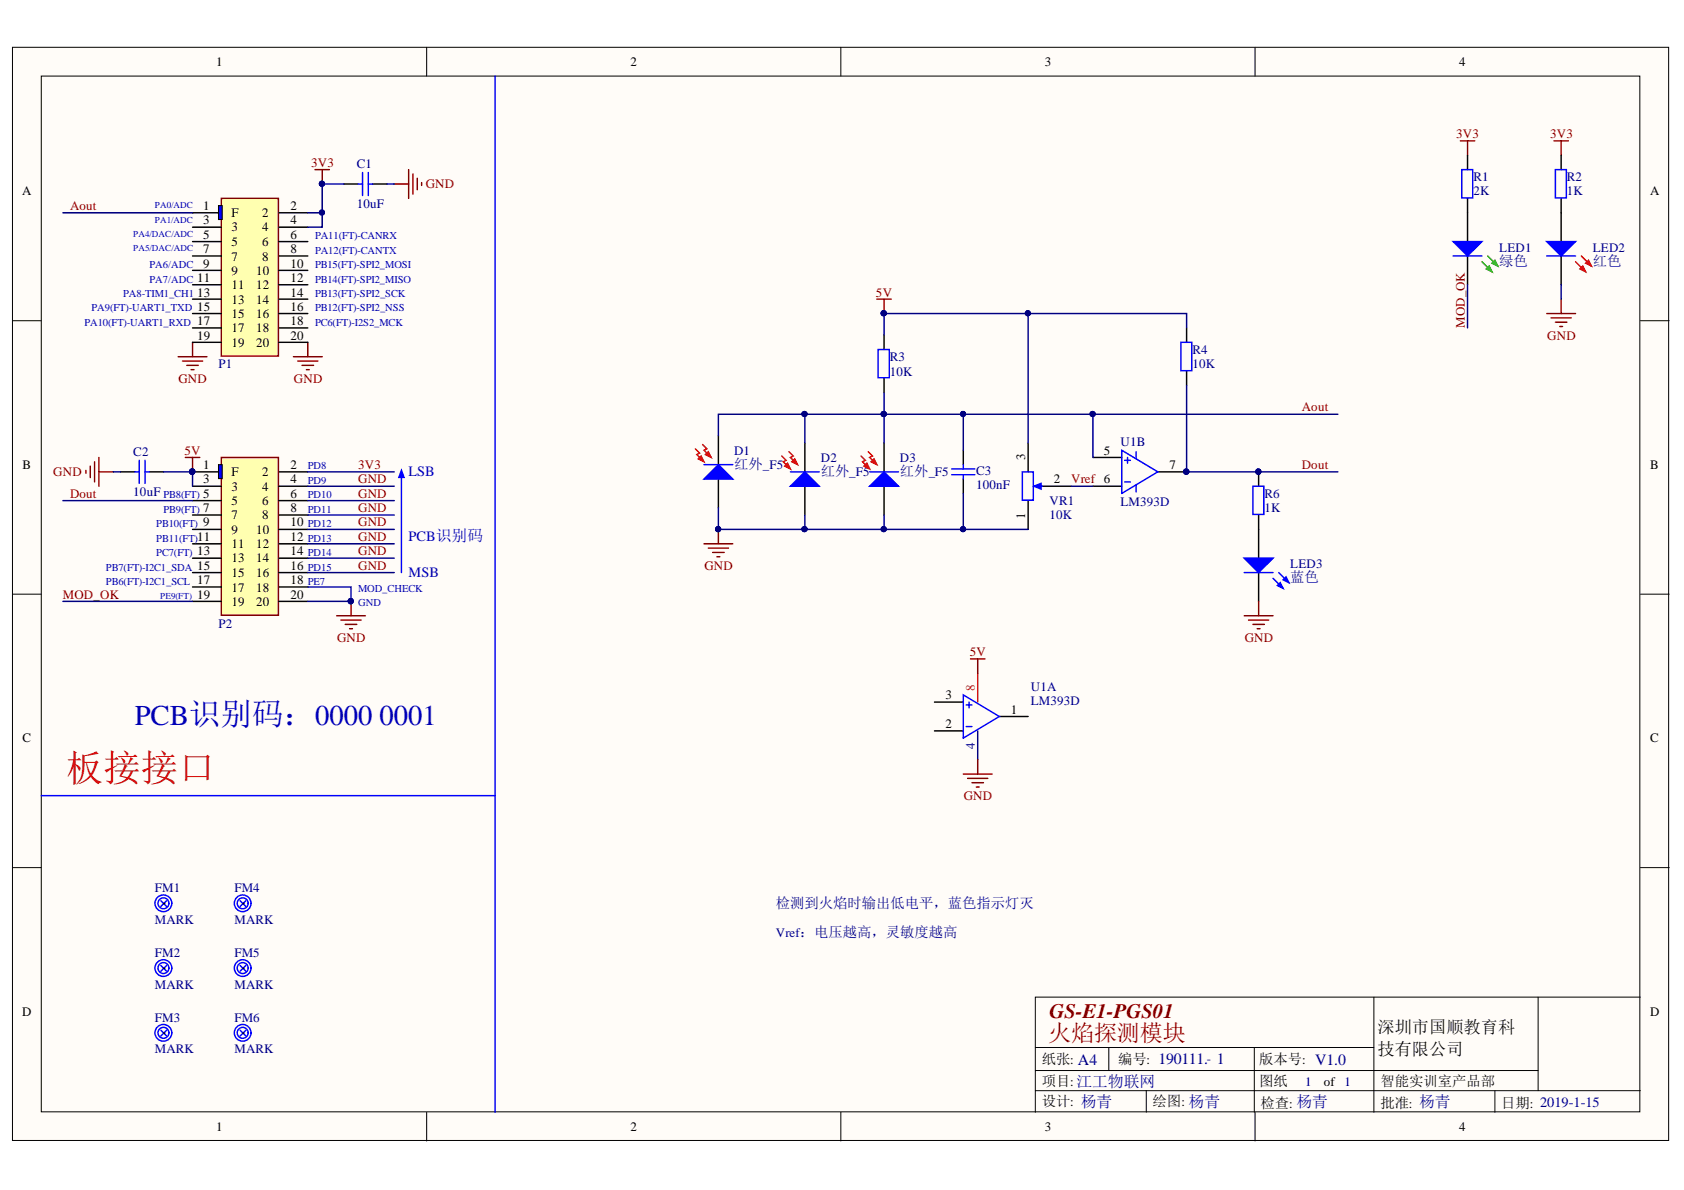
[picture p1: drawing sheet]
<svg xmlns="http://www.w3.org/2000/svg" width="297mm" height="210mm" viewBox="0 0 297 210" stroke-linecap="round" stroke-linejoin="round" font-family="sans-serif">
<defs><g id="words">
<text font-size="6.6" fill="#f00" x="11.7" y="137.8">板接接口</text>
<text font-size="5.1" fill="#0000bf" x="23.8" y="127.8">PCB识别码：0000 0001</text>
<text font-size="4.1" fill="#800000" x="184.9" y="183.7">火焰探测模块</text>
<text font-size="3.6" fill="#800000" x="185.1" y="179.6">GS-E1-PGS01</text>
<g font-size="3">
<text x="243" y="182.3">深圳市国顺教育科</text>
<text x="243" y="186.1">技有限公司</text>
</g>
<g font-size="2.5" fill="#000080">
<text x="264.5" y="47">绿色</text>
<text x="280.9" y="47">红色</text>
<text x="129.5" y="82.7">红外_F5</text>
<text x="144.8" y="84">红外_F5</text>
<text x="158.7" y="84">红外_F5</text>
<text x="227.6" y="102.7">蓝色</text>
<text x="136.8" y="160.1">检测到火焰时输出低电平，蓝色指示灯灭</text>
</g>
<g font-size="2.5" fill="#0000bf">
<text x="72.1" y="84">LSB</text>
<text x="72.1" y="95.4">PCB识别码</text>
<text x="72.1" y="101.7">MSB</text>
</g>
<g font-size="2.5">
<text x="183.8" y="187.7">纸张: A4</text>
<text x="183.8" y="191.6">项目:江工物联网</text>
<text x="197.2" y="187.7">编号: 190111.- 1</text>
<text x="222.1" y="187.7">版本号: V1.0</text>
<text x="222.1" y="191.6">图纸</text>
<text x="243.5" y="191.6">智能实训室产品部</text>
<text x="183.8" y="195.1">设计: 杨青</text>
<text x="203.3" y="195.1">绘图: 杨青</text>
<text x="222.3" y="195.4">检查: 杨青</text>
<text x="243.5" y="195.4">批准: 杨青</text>
<text x="264.8" y="195.4">日期: 2019-1-15</text>
</g>
<g font-size="2.3">
<text x="38.1" y="11.7">1</text>
<text x="111.2" y="11.7">2</text>
<text x="184.3" y="11.7">3</text>
<text x="257.4" y="11.7">4</text>
<text x="3.9" y="34.5">A</text>
<text x="291.1" y="34.5">A</text>
<text x="35.9" y="37">1</text>
<text x="35.9" y="39.5">3</text>
<text x="40.8" y="38.3">F</text>
<text x="40.8" y="40.8">3</text>
<text x="46.3" y="38.3">2</text>
<text x="46.3" y="40.8">4</text>
<text x="51.3" y="37">2</text>
<text x="51.3" y="39.5">4</text>
<text x="35.9" y="42.1">5</text>
<text x="35.9" y="44.7">7</text>
<text x="35.9" y="47.2">9</text>
<text x="40.8" y="43.4">5</text>
<text x="40.8" y="46">7</text>
<text x="46.3" y="43.4">6</text>
<text x="46.3" y="46">8</text>
<text x="51.3" y="42.1">6</text>
<text x="51.3" y="44.7">8</text>
<text x="51.3" y="47.2">10</text>
<text x="34.8" y="49.8">11</text>
<text x="34.8" y="52.3">13</text>
<text x="40.8" y="48.5">9</text>
<text x="40.8" y="51">11</text>
<text x="40.8" y="53.6">13</text>
<text x="45.2" y="48.5">10</text>
<text x="45.2" y="51">12</text>
<text x="45.2" y="53.6">14</text>
<text x="51.3" y="49.8">12</text>
<text x="51.3" y="52.3">14</text>
<text x="34.8" y="54.8">15</text>
<text x="34.8" y="57.4">17</text>
<text x="34.8" y="59.9">19</text>
<text x="40.8" y="56.1">15</text>
<text x="40.8" y="58.6">17</text>
<text x="45.2" y="56.1">16</text>
<text x="45.2" y="58.6">18</text>
<text x="51.3" y="54.8">16</text>
<text x="51.3" y="57.4">18</text>
<text x="51.3" y="59.9">20</text>
<text x="40.8" y="61.2">19</text>
<text x="45.2" y="61.2">20</text>
<text x="4" y="82.7">B</text>
<text x="35.9" y="82.7">1</text>
<text x="40.8" y="84">F</text>
<text x="46.3" y="84">2</text>
<text x="51.3" y="82.7">2</text>
<text x="180.8" y="81.2" transform="rotate(-90 180.8 81.2)">3</text>
<text x="194.7" y="80.2">5</text>
<text x="206.3" y="82.7">7</text>
<text x="291.1" y="82.7">B</text>
<text x="35.9" y="85.3">3</text>
<text x="35.9" y="87.8">5</text>
<text x="40.8" y="86.5">3</text>
<text x="40.8" y="89.1">5</text>
<text x="46.3" y="86.5">4</text>
<text x="46.3" y="89.1">6</text>
<text x="51.3" y="85.3">4</text>
<text x="51.3" y="87.8">6</text>
<text x="185.9" y="85.3">2</text>
<text x="34.8" y="95.4">11</text>
<text x="35.9" y="90.3">7</text>
<text x="35.9" y="92.9">9</text>
<text x="40.8" y="91.6">7</text>
<text x="40.8" y="94.1">9</text>
<text x="45.2" y="94.1">10</text>
<text x="46.3" y="91.6">8</text>
<text x="51.3" y="90.3">8</text>
<text x="51.3" y="92.9">10</text>
<text x="51.3" y="95.4">12</text>
<text x="180.8" y="91.5" transform="rotate(-90 180.8 91.5)">1</text>
<text x="34.8" y="97.9">13</text>
<text x="34.8" y="100.5">15</text>
<text x="40.8" y="96.7">11</text>
<text x="40.8" y="99.2">13</text>
<text x="40.8" y="101.7">15</text>
<text x="45.2" y="96.7">12</text>
<text x="45.2" y="99.2">14</text>
<text x="45.2" y="101.7">16</text>
<text x="51.3" y="97.9">14</text>
<text x="51.3" y="100.5">16</text>
<text x="34.8" y="103">17</text>
<text x="34.8" y="105.6">19</text>
<text x="40.8" y="104.4">17</text>
<text x="40.8" y="106.9">19</text>
<text x="45.2" y="104.4">18</text>
<text x="45.2" y="106.9">20</text>
<text x="51.3" y="103">18</text>
<text x="51.3" y="105.6">20</text>
<text x="166.8" y="123.4">3</text>
<text x="178.3" y="125.9">1</text>
<text x="4" y="131">C</text>
<text x="166.8" y="128.4">2</text>
<text x="291.1" y="131">C</text>
<text x="3.9" y="179.2">D</text>
<text x="291.1" y="179.2">D</text>
<text x="233.5" y="191.6">of 1</text>
<text x="38.1" y="199.5">1</text>
<text x="111.2" y="199.5">2</text>
<text x="184.3" y="199.5">3</text>
<text x="257.4" y="199.5">4</text>
</g>
<g font-size="2.3" fill="#800000">
<text x="54.9" y="29.4">3V3</text>
<text x="256.8" y="24.3">3V3</text>
<text x="273.4" y="24.3">3V3</text>
<text x="75.1" y="33.2">GND</text>
<text x="12.3" y="37">Aout</text>
<text x="154.5" y="52.3">5V</text>
<text x="258.4" y="57.9" transform="rotate(-90 258.4 57.9)">MOD_OK</text>
<text x="272.9" y="59.9">GND</text>
<text x="31.5" y="67.5">GND</text>
<text x="51.8" y="67.5">GND</text>
<text x="229.6" y="72.6">Aout</text>
<text x="9.4" y="84">GND</text>
<text x="32.6" y="80.2">5V</text>
<text x="63.2" y="82.7">3V3</text>
<text x="229.6" y="82.7">Dout</text>
<text x="12.3" y="87.8">Dout</text>
<text x="63.2" y="85.3">GND</text>
<text x="63.2" y="87.8">GND</text>
<text x="188.9" y="85.3">Vref 6</text>
<text x="63.2" y="90.3">GND</text>
<text x="63.2" y="92.9">GND</text>
<text x="63.2" y="95.4">GND</text>
<text x="63.2" y="100.5">GND</text>
<text x="63.2" y="97.9">GND</text>
<text x="124.2" y="100.5">GND</text>
<text x="11.1" y="105.6">MOD_OK</text>
<text x="59.5" y="113.2">GND</text>
<text x="219.5" y="113.2">GND</text>
<text x="171.1" y="115.8">5V</text>
<text x="170" y="141.1">GND</text>
</g>
<g font-size="2.3" fill="#000080">
<text x="62.9" y="29.7">C1</text>
<text x="259.9" y="31.9">R1</text>
<text x="259.9" y="34.5">2K</text>
<text x="276.4" y="31.9">R2</text>
<text x="276.4" y="34.5">1K</text>
<text x="62.9" y="36.8">10uF</text>
<text x="264.5" y="44.4">LED1</text>
<text x="280.9" y="44.4">LED2</text>
<text x="38.6" y="65">P1</text>
<text x="157" y="63.7">R3</text>
<text x="210.3" y="62.4">R4</text>
<text x="210.3" y="65">10K</text>
<text x="157" y="66.2">10K</text>
<text x="23.5" y="80.4">C2</text>
<text x="129.5" y="80.2">D1</text>
<text x="144.8" y="81.5">D2</text>
<text x="158.7" y="81.5">D3</text>
<text x="172.2" y="83.7">C3</text>
<text x="197.6" y="78.7">U1B</text>
<text x="23.5" y="87.5">10uF</text>
<text x="172.2" y="86.3">100nF</text>
<text x="185.1" y="89.1">VR1</text>
<text x="197.6" y="89.3">LM393D</text>
<text x="223" y="87.8">R6</text>
<text x="185.1" y="91.6">10K</text>
<text x="223" y="90.3">1K</text>
<text x="227.6" y="100.2">LED3</text>
<text x="38.6" y="110.7">P2</text>
<text x="181.8" y="121.8">U1A</text>
<text x="181.8" y="124.4">LM393D</text>
<text x="27.3" y="157.3">FM1</text>
<text x="41.4" y="157.3">FM4</text>
<text x="27.3" y="163">MARK</text>
<text x="41.4" y="163">MARK</text>
<text x="136.8" y="165.3">Vref：电压越高，灵敏度越高</text>
<text x="27.3" y="168.8">FM2</text>
<text x="41.4" y="168.8">FM5</text>
<text x="27.3" y="174.4">MARK</text>
<text x="41.4" y="174.4">MARK</text>
<text x="27.3" y="180.2">FM3</text>
<text x="27.3" y="185.8">MARK</text>
<text x="41.4" y="180.2">FM6</text>
<text x="41.4" y="185.8">MARK</text>
<text x="230.2" y="191.6">1</text>
</g>
<text font-size="2.3" fill="#ee0e22" x="171.9" y="121.8" transform="rotate(-90 171.9 121.8)">8</text>
<text font-size="2.3" fill="#11037f" x="171.9" y="132.1" transform="rotate(-90 171.9 132.1)">4</text>
<g font-size="1.9" fill="#0000bf">
<text x="26.4" y="47.3">PA6/ADC</text>
<text x="55.6" y="42.2">PA11(FT)-CANRX</text>
<text x="55.6" y="44.8">PA12(FT)-CANTX</text>
<text x="55.6" y="47.3">PB15(FT)-SPI2_MOSI</text>
<text x="21.7" y="52.4">PA8-TIM1_CH1</text>
<text x="26.4" y="49.8">PA7/ADC</text>
<text x="55.6" y="49.8">PB14(FT)-SPI2_MISO</text>
<text x="55.6" y="52.4">PB13(FT)-SPI2_SCK</text>
<text x="14.9" y="57.5">PA10(FT)-UART1_RXD</text>
<text x="16.2" y="54.9">PA9(FT)-UART1_TXD</text>
<text x="55.6" y="54.9">PB12(FT)-SPI2_NSS</text>
<text x="55.6" y="57.5">PC6(FT)-I2S2_MCK</text>
<text x="54.3" y="82.8">PD8</text>
<text x="28.8" y="87.9">PB8(FT)</text>
<text x="54.3" y="85.3">PD9</text>
<text x="54.3" y="87.9">PD10</text>
<text x="27.6" y="93">PB10(FT)</text>
<text x="27.6" y="95.6">PB11(FT)</text>
<text x="28.8" y="90.4">PB9(FT)</text>
<text x="54.3" y="90.4">PD11</text>
<text x="54.3" y="93">PD12</text>
<text x="54.3" y="95.6">PD13</text>
<text x="18.7" y="100.6">PB7(FT)-I2C1_SDA</text>
<text x="27.6" y="98.1">PC7(FT)</text>
<text x="54.3" y="98.1">PD14</text>
<text x="54.3" y="100.6">PD15</text>
<text x="18.7" y="103.2">PB6(FT)-I2C1_SCL</text>
<text x="54.3" y="103.2">PE7</text>
<text x="63.2" y="104.4">MOD_CHECK</text>
<text x="63.2" y="107">GND</text>
</g>
<g font-size="1.6" fill="#0000bf">
<text x="23.5" y="41.8">PA4/DAC/ADC</text>
<text x="27.3" y="36.8">PA0/ADC</text>
<text x="27.3" y="39.3">PA1/ADC</text>
<text x="23.5" y="44.4">PA5/DAC/ADC</text>
<text x="28.2" y="105.7">PE9(FT)</text>
</g>
</g></defs>
<g fill="#fffcf8" stroke="#000" stroke-width=".18">
<path d="M2.2 8.3h292.1v192.9h-292.1z"/>
<path d="M7.3 13.4h281.9v182.7h-281.9z"/>
</g>
<g fill="none" stroke="#000" stroke-width=".18">
<path d="M75.3 8.3v5.1M148.3 8.3v5.1M221.4 8.3v5.1M2.2 56.6h5.1M289.3 56.6h5.1M2.2 104.8h5.1M289.3 104.8h5.1M2.2 153h5.1M289.3 153h5.1M242.3 175.9v20.3M271.3 175.9v16.5M289.3 175.9h-106.7v20.3"/>
<path d="M75.3 196.2v5.1M148.3 196.2v5.1M182.6 184.8h59.7M182.6 192.4h106.7M182.6 188.8h88.7M195.6 184.8v4M202.2 192.4v3.8M221.2 184.8v11.4M221.4 196.2v5.1M263.7 192.4v3.8"/>
</g>
<path d="M87.3 13.4v182.8M182.6 85.8h1.3M7.3 140.3h80" fill="none" stroke="#00f" stroke-width=".25"/>
<path d="M124.2 95.9h5.1M124.9 96.7h3.6M125.7 97.4h2M126.5 98.2h.5M126.7 93.4v2.5" fill="none" stroke="#800000" stroke-width=".25"/>
<circle cx="126.7" cy="93.3" r=".46" fill="#000080" stroke="#000080" stroke-width=".18"/>
<path d="M181.4 78.2v5M181.4 88.3v5.1M183.9 85.8h5.1" fill="none" stroke="#000" stroke-width=".25"/>
<path d="M182.4 85.8l1.2-.5v1z" fill="#00f"/>
<path d="M180.3 83.2h2v5h-2zM182.4 85.8l1.2-.5v1zM169.9 122.6l6.4 3.8-6.4 3.8zM170.4 124.4h1M170.4 128.2h1M170.9 123.8v1.1" fill="none" stroke="#00f" stroke-width=".25"/>
<path d="M126.7 76.9v5.1M126.7 84.5v5.1M164.8 128.9h5.1M164.8 123.8h5.1M176.3 126.4h5.1" fill="none" stroke="#000" stroke-width=".25"/>
<path d="M172.5 128.9v5.1" fill="none" stroke="#11037f" stroke-width=".25"/>
<path d="M172.5 118.8v5" fill="none" stroke="#ee0e22" stroke-width=".25"/>
<path d="M124.2 84.5l2.5-2.5 2.6 2.5z" fill="#00f"/>
<path d="M124.2 84.5l2.5-2.5 2.6 2.5zM124.2 82h5.1" fill="none" stroke="#00f" stroke-width=".25"/>
<path d="M123.2 80.9l.5-.5 .5 1.1z" fill="#f00"/>
<path d="M122.6 79.2l.8 .7-.5 .3 1 1M123.2 80.9l.5-.5 .5 1.1z" fill="none" stroke="#f00" stroke-width=".25"/>
<path d="M124.4 80.2l.5-.5 .5 1z" fill="#f00"/>
<path d="M123.9 78.4l.8 .8-.5 .2 1 1M124.4 80.2l.5-.5 .5 1z" fill="none" stroke="#f00" stroke-width=".25"/>
<path d="M222 93.4v5.1M222 101v5.1" fill="none" stroke="#000" stroke-width=".25"/>
<path d="M219.5 98.5h5l-2.5 2.5z" fill="#00f"/>
<path d="M219.5 98.5h5l-2.5 2.5zM224.5 102l1.8 1.8M225.6 101l1.7 1.8" fill="none" stroke="#00f" stroke-width=".25"/>
<path d="M225.3 103.3l.5-.5 .5 1z" fill="#00f"/>
<path d="M225.3 103.3l.5-.5 .5 1z" fill="none" stroke="#00f" stroke-width=".25"/>
<path d="M226.3 102.3l.5-.5 .5 1z" fill="#00f"/>
<g fill="none" stroke="#00f" stroke-width=".25">
<path d="M154.9 61.7h2v4.9h-2zM70.8 83.2v17.8M167.9 83.7h4M167.9 82.7h4M169.9 82v.7M169.9 83.7v.8M221 85.8h1.9v4.9h-1.9zM219.5 101h5M226.3 102.3l.5-.5 .5 1zM28.4 158.9l1 1M29.4 158.9l-1 1"/>
<circle cx="28.8" cy="159.3" r="1.48"/>
<circle cx="28.8" cy="159.3" r=".97"/>
</g>
<path d="M155.9 59.1v2.6M155.9 66.7v2.6M169.9 79.4v2.6M169.9 84.5v2.5M222 83.2v2.6M222 90.8v2.6M28.9 159.4h.1" fill="none" stroke="#000" stroke-width=".25"/>
<g fill="#000080" stroke="#000080" stroke-width=".18">
<circle cx="222" cy="83.2" r=".46"/>
<circle cx="33.9" cy="83.2" r=".47"/>
<circle cx="61.9" cy="106" r=".46"/>
<circle cx="56.8" cy="32.4" r=".46"/>
</g>
<g fill="none" stroke="#800000" stroke-width=".25">
<path d="M55.6 29.9h2.5M56.8 29.9v2.6M31.4 62.9h5.1M32.2 63.7h3.5M32.9 64.4h2.1M33.7 65.2h.5M34 60.4v2.5M51.8 62.9h5M52.5 63.7h3.6M53.3 64.4h2M54 65.2h.5M54.3 60.4v2.5"/>
<path d="M32.7 80.7h2.5M34 80.7v2.5M59.4 108.6h5.1M60.1 109.4h3.6M60.9 110.1h2M61.7 110.9h.5M61.9 106.1v2.5"/>
</g>
<path d="M70.8 82.8l.5 1.4h-1z" fill="#00f"/>
<path d="M70.8 82.8l.5 1.4h-1z" fill="none" stroke="#00f" stroke-width=".18"/>
<path d="M15.2 83v.5M15.9 82.2v2M16.7 81.5v3.5M17.4 80.7v5.1M17.4 83.2h2.6" fill="none" stroke="#800000" stroke-width=".25"/>
<path d="M39 35h10.1v27.8h-10.1z" fill="#ffffb0" stroke="#800000" stroke-width=".25"/>
<g fill="none" stroke="#000" stroke-width=".25">
<path d="M34 37.5h5M49.2 37.5h5.1M34 40.1h5M34 42.6h5M34 45.2h5M34 47.7h5M34 50.2h5M34 52.8h5M34 55.3h5M34 57.8h5M49.2 40.1h5.1M49.2 42.6h5.1"/>
<path d="M49.2 45.2h5.1M49.2 47.7h5.1M49.2 50.2h5.1M49.2 52.8h5.1M49.2 55.3h5.1M49.2 57.8h5.1M34 60.4h5M49.2 60.4h5.1"/>
</g>
<path d="M38.5 36.3h.7v2.4h-.7z" fill="#00f" stroke="#000" stroke-width=".18"/>
<path d="M39 80.7h10.1v27.8h-10.1z" fill="#ffffb0" stroke="#800000" stroke-width=".25"/>
<g fill="none" stroke="#000" stroke-width=".25">
<path d="M34 83.2h5M34 85.8h5M34 88.3h5M34 90.8h5M34 93.4h5M34 95.9h5M34 98.5h5M49.2 83.2h5.1M49.2 85.8h5.1M49.2 88.3h5.1M49.2 90.8h5.1M49.2 93.4h5.1"/>
<path d="M49.2 95.9h5.1M49.2 98.5h5.1M34 101h5M34 103.5h5M34 106.1h5M49.2 101h5.1M49.2 103.5h5.1M49.2 106.1h5.1"/>
</g>
<circle cx="33.9" cy="83.2" r=".47" fill="#000080" stroke="#000080" stroke-width=".18"/>
<path d="M38.5 82h.7v2.4h-.7z" fill="#00f" stroke="#000" stroke-width=".18"/>
<circle cx="33.9" cy="83.2" r=".47" fill="#000080" stroke="#000080" stroke-width=".18"/>
<path d="M60.6 32.5h2.6M65.7 32.5h2.6M142 78.2v5M21.3 83.2h2.5M26.3 83.2h2.6M142 85.8v5M42.9 159.4h.1M28.9 170.8h.1M42.9 170.8h.1M28.9 182.2h.1M42.9 182.2h.1" fill="none" stroke="#000" stroke-width=".25"/>
<g fill="none" stroke="#00f" stroke-width=".25">
<path d="M63.2 32.5h.7M63.9 30.4v4.1M65 30.4v4.1M65 32.5h.7M23.8 83.2h.8M24.6 81.2v4.1M25.6 81.2v4.1M25.6 83.2h.7M42.3 158.9l1.1 1M43.4 158.9l-1.1 1M28.4 170.3l1 1M29.4 170.3l-1 1"/>
<path d="M42.3 170.3l1.1 1M43.4 170.3l-1.1 1M28.4 181.7l1 1M29.4 181.7l-1 1M42.3 181.7l1.1 1M43.4 181.7l-1.1 1"/>
<circle cx="42.8" cy="159.3" r=".97"/>
<circle cx="42.8" cy="159.3" r="1.47"/>
<circle cx="28.8" cy="170.8" r="1.48"/>
<circle cx="28.8" cy="170.8" r=".97"/>
<circle cx="42.8" cy="170.8" r=".97"/>
<circle cx="42.8" cy="170.8" r="1.47"/>
<circle cx="28.8" cy="182.2" r="1.48"/>
<circle cx="28.8" cy="182.2" r=".97"/>
<circle cx="42.8" cy="182.2" r=".97"/>
<circle cx="42.8" cy="182.2" r="1.47"/>
</g>
<path d="M69.5 32.5h2.6M72.1 29.9v5.1M72.8 30.7v3.5M73.6 31.4v2.1M74.4 32.2v.5" fill="none" stroke="#800000" stroke-width=".25"/>
<path d="M139.4 85.8l2.6-2.6 2.5 2.6z" fill="#00f"/>
<path d="M139.4 85.8l2.6-2.6 2.5 2.6zM139.4 83.2h5.1" fill="none" stroke="#00f" stroke-width=".25"/>
<path d="M138.4 82.2l.5-.5 .5 1z" fill="#f00"/>
<path d="M137.9 80.4l.8 .8-.5 .3 1 1M138.4 82.2l.5-.5 .5 1z" fill="none" stroke="#f00" stroke-width=".25"/>
<path d="M139.7 81.5l.5-.6 .5 1.1z" fill="#f00"/>
<path d="M139.2 79.7l.7 .7-.5 .3 1 1M139.7 81.5l.5-.6 .5 1.1z" fill="none" stroke="#f00" stroke-width=".25"/>
<path d="M155.9 78.2v5M155.9 85.8v5" fill="none" stroke="#000" stroke-width=".25"/>
<path d="M153.4 85.8l2.5-2.6 2.6 2.6z" fill="#00f"/>
<path d="M153.4 85.8l2.5-2.6 2.6 2.6zM153.4 83.2h5.1" fill="none" stroke="#00f" stroke-width=".25"/>
<path d="M152.4 82.2l.5-.5 .5 1z" fill="#f00"/>
<path d="M151.9 80.4l.7 .8-.5 .3 1 1M152.4 82.2l.5-.5 .5 1z" fill="none" stroke="#f00" stroke-width=".25"/>
<path d="M153.7 81.5l.5-.6 .5 1.1z" fill="#f00"/>
<path d="M153.1 79.7l.8 .7-.5 .3 1 1M153.7 81.5l.5-.6 .5 1.1z" fill="none" stroke="#f00" stroke-width=".25"/>
<path d="M197.9 79.4l6.3 3.8-6.3 3.8zM200.4 79.7v1.2M208.3 60.4h1.9v5h-1.9zM198.4 81.2h1M198.4 85h1M198.9 80.7v1M200.4 85.5v1.3" fill="none" stroke="#00f" stroke-width=".25"/>
<path d="M258.9 37.5v5.1M209.3 57.8v2.6M258.9 45.2v5M209.3 65.5v2.5M192.8 85.8h5.1M192.8 80.7h5.1M204.2 83.2h5.1" fill="none" stroke="#000" stroke-width=".25"/>
<g fill="#000080" stroke="#000080" stroke-width=".18">
<circle cx="209.2" cy="83.2" r=".47"/>
<circle cx="155.9" cy="55.3" r=".46"/>
</g>
<g fill="none" stroke="#800000" stroke-width=".25">
<path d="M257.6 24.8h2.5M258.9 24.8v2.6M274.1 24.8h2.5M275.4 24.8v2.6M154.7 52.8h2.5M155.9 52.8v2.5M272.8 55.3h5.1M273.6 56.1h3.6M274.4 56.8h2M275.1 57.6h.5M275.4 52.8v2.5M171.2 116.2h2.5"/>
<path d="M172.5 116.2v2.6M219.5 108.6h5M220.2 109.4h3.6M221 110.1h2M221.8 110.9h.5M222 106.1v2.5M169.9 136.5h5.1M170.7 137.3h3.5M171.4 138.1h2.1M172.2 138.8h.5M172.5 134v2.5"/>
</g>
<path d="M256.3 42.6h5.1l-2.5 2.6z" fill="#00f"/>
<path d="M256.3 42.6h5.1l-2.5 2.6z" fill="none" stroke="#00f" stroke-width=".25"/>
<path d="M261.4 46.2l1.8 1.7M262.4 45.2l1.8 1.7" fill="none" stroke="#00bf00" stroke-width=".25"/>
<path d="M262.2 47.4l.5-.5 .5 1z" fill="#00bf00"/>
<path d="M262.2 47.4l.5-.5 .5 1z" fill="none" stroke="#00bf00" stroke-width=".25"/>
<path d="M263.2 46.4l.5-.5 .5 1z" fill="#00bf00"/>
<path d="M263.2 46.4l.5-.5 .5 1z" fill="none" stroke="#00bf00" stroke-width=".25"/>
<path d="M256.3 45.2h5.1" fill="none" stroke="#00f" stroke-width=".25"/>
<path d="M275.4 37.5v5.1M275.4 45.2v5" fill="none" stroke="#000" stroke-width=".25"/>
<path d="M272.8 42.6h5.1l-2.5 2.6z" fill="#00f"/>
<path d="M272.8 42.6h5.1l-2.5 2.6z" fill="none" stroke="#00f" stroke-width=".25"/>
<path d="M277.9 46.2l1.8 1.7M278.9 45.2l1.8 1.7" fill="none" stroke="#f00" stroke-width=".25"/>
<path d="M278.7 47.4l.5-.5 .5 1z" fill="#f00"/>
<path d="M278.7 47.4l.5-.5 .5 1z" fill="none" stroke="#f00" stroke-width=".25"/>
<path d="M279.7 46.4l.5-.5 .5 1z" fill="#f00"/>
<path d="M279.7 46.4l.5-.5 .5 1z" fill="none" stroke="#f00" stroke-width=".25"/>
<path d="M257.8 29.9h2v5h-2zM274.4 29.9h1.9v5h-1.9zM272.8 45.2h5.1" fill="none" stroke="#00f" stroke-width=".25"/>
<path d="M258.9 27.4v2.5M258.9 35v2.5M275.4 27.4v2.5M275.4 35v2.5" fill="none" stroke="#000" stroke-width=".25"/>
<g fill="none" stroke="#000080" stroke-width=".25">
<path d="M11.1 37.5h22.9M54.3 37.5h2.5M60.6 32.5h-3.8v7.6h-2.5M68.3 32.5h1.2M181.4 55.3v22.9M209.3 57.8v-2.5h-53.4v3.8M258.9 50.2v7.6M275.4 50.2v2.6M126.7 76.9v-3.8h66.1v7.6M142 73.1v5.1M155.9 69.3v8.9M169.9 73.1v6.3"/>
<path d="M192.8 73.1h43.2M209.3 68v15.2h26.7M11.1 88.3h22.9M20 83.2h1.3M28.9 83.2h5.1v2.6M54.3 83.2h15.2M54.3 85.8h15.2M54.3 88.3h15.2M54.3 90.8h15.2M54.3 93.4h15.2M54.3 95.9h15.2M54.3 98.5h15.2"/>
<path d="M126.7 89.6v3.8h54.7M142 90.8v2.6M155.9 90.8v2.6M169.9 87v6.4M189 85.8h3.8M11.1 106.1h22.9M54.3 103.5h7.6v2.6h-7.6M54.3 101h15.2"/>
</g>
<g fill="#000080" stroke="#000080" stroke-width=".18">
<circle cx="169.9" cy="93.3" r=".46"/>
<circle cx="141.9" cy="73" r=".46"/>
<circle cx="56.8" cy="37.5" r=".46"/>
<circle cx="155.9" cy="55.3" r=".46"/>
<circle cx="169.9" cy="73" r=".46"/>
<circle cx="56.8" cy="32.4" r=".46"/>
<circle cx="61.9" cy="106" r=".46"/>
<circle cx="33.9" cy="83.2" r=".47"/>
<circle cx="126.7" cy="93.3" r=".46"/>
<circle cx="141.9" cy="93.3" r=".46"/>
<circle cx="155.9" cy="93.3" r=".46"/>
<circle cx="155.9" cy="73" r=".46"/>
<circle cx="181.3" cy="55.3" r=".46"/>
<circle cx="192.7" cy="73" r=".46"/>
<circle cx="209.2" cy="83.2" r=".47"/>
<circle cx="222" cy="83.2" r=".46"/>
</g>
<use href="#words"/>
</svg>
